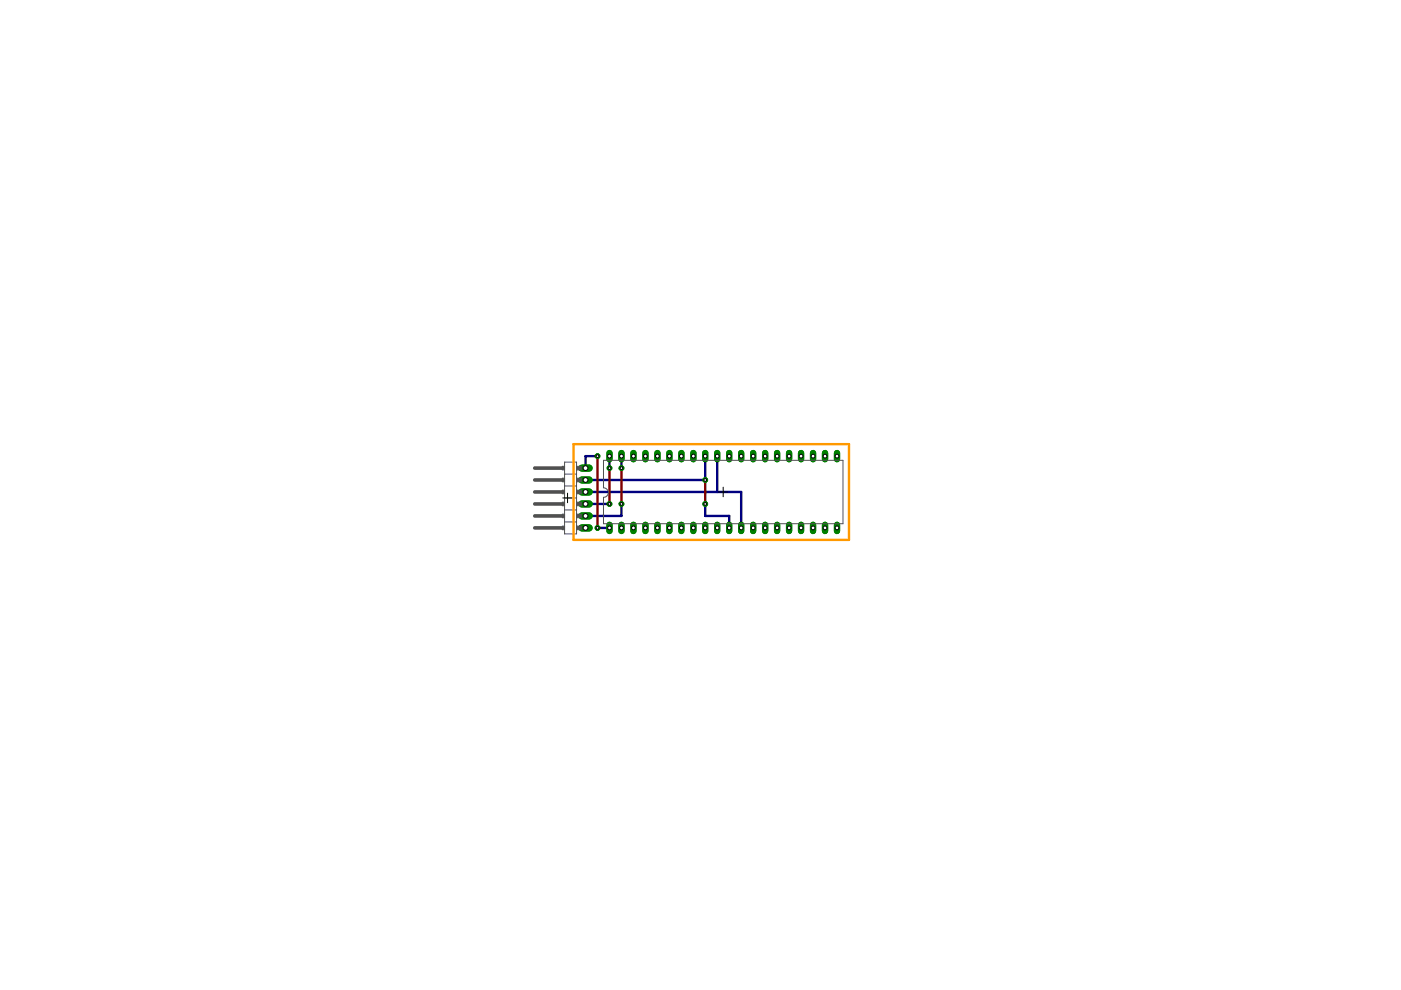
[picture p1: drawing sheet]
<svg xmlns="http://www.w3.org/2000/svg" width="297mm" height="210mm" viewBox="0 0 297 210" stroke-linecap="round" stroke-linejoin="round" font-family="sans-serif">
<path d="M126.7 96.7h-2.6v2.6M129.2 96.7v2.6M131.8 96.7v2.6M149.5 96.7v5.1h-25.4M152.1 96.7v7.6M124.1 106.8h5.1M124.1 104.3h33v7.6M126.7 111.9h2.5M131.8 106.8v2.6h-7.7M149.5 106.8v2.6h5.1v2.5" fill="none" stroke="#000080" stroke-width=".51"/>
<path d="M123.4 111.9h1.5" fill="none" stroke="#008000" stroke-width="1.5"/>
<circle cx="124.1" cy="111.9" r=".51" fill="#fff" stroke="#000" stroke-width=".21"/>
<path d="M123.4 109.4h1.5" fill="none" stroke="#008000" stroke-width="1.5"/>
<circle cx="124.1" cy="109.4" r=".51" fill="#fff" stroke="#000" stroke-width=".21"/>
<path d="M123.4 106.8h1.5" fill="none" stroke="#008000" stroke-width="1.5"/>
<circle cx="124.1" cy="106.8" r=".51" fill="#fff" stroke="#000" stroke-width=".21"/>
<path d="M123.4 104.3h1.5" fill="none" stroke="#008000" stroke-width="1.5"/>
<circle cx="124.1" cy="104.3" r=".51" fill="#fff" stroke="#000" stroke-width=".21"/>
<path d="M123.4 101.8h1.5" fill="none" stroke="#008000" stroke-width="1.5"/>
<circle cx="124.1" cy="101.8" r=".51" fill="#fff" stroke="#000" stroke-width=".21"/>
<path d="M123.4 99.3h1.5" fill="none" stroke="#008000" stroke-width="1.5"/>
<circle cx="124.1" cy="99.3" r=".51" fill="#fff" stroke="#000" stroke-width=".21"/>
<path d="M129.2 111.3v1.3" fill="none" stroke="#008000" stroke-width="1.3"/>
<circle cx="129.2" cy="111.9" r=".4" fill="#fff" stroke="#000" stroke-width=".21"/>
<path d="M131.8 111.3v1.3" fill="none" stroke="#008000" stroke-width="1.3"/>
<circle cx="131.8" cy="111.9" r=".4" fill="#fff" stroke="#000" stroke-width=".21"/>
<path d="M144.5 111.3v1.3" fill="none" stroke="#008000" stroke-width="1.3"/>
<circle cx="144.5" cy="111.9" r=".4" fill="#fff" stroke="#000" stroke-width=".21"/>
<path d="M147 111.3v1.3" fill="none" stroke="#008000" stroke-width="1.3"/>
<circle cx="147" cy="111.9" r=".4" fill="#fff" stroke="#000" stroke-width=".21"/>
<path d="M134.3 111.3v1.3" fill="none" stroke="#008000" stroke-width="1.3"/>
<circle cx="134.3" cy="111.9" r=".4" fill="#fff" stroke="#000" stroke-width=".21"/>
<path d="M136.8 111.3v1.3" fill="none" stroke="#008000" stroke-width="1.3"/>
<circle cx="136.8" cy="111.9" r=".4" fill="#fff" stroke="#000" stroke-width=".21"/>
<path d="M141.9 111.3v1.3" fill="none" stroke="#008000" stroke-width="1.3"/>
<circle cx="141.9" cy="111.9" r=".4" fill="#fff" stroke="#000" stroke-width=".21"/>
<path d="M139.4 111.3v1.3" fill="none" stroke="#008000" stroke-width="1.3"/>
<circle cx="139.4" cy="111.9" r=".4" fill="#fff" stroke="#000" stroke-width=".21"/>
<path d="M149.5 111.3v1.3" fill="none" stroke="#008000" stroke-width="1.3"/>
<circle cx="149.5" cy="111.9" r=".4" fill="#fff" stroke="#000" stroke-width=".21"/>
<path d="M152.1 111.3v1.3" fill="none" stroke="#008000" stroke-width="1.3"/>
<circle cx="152.1" cy="111.9" r=".4" fill="#fff" stroke="#000" stroke-width=".21"/>
<path d="M154.6 111.3v1.3" fill="none" stroke="#008000" stroke-width="1.3"/>
<circle cx="154.6" cy="111.9" r=".4" fill="#fff" stroke="#000" stroke-width=".21"/>
<path d="M157.1 111.3v1.3" fill="none" stroke="#008000" stroke-width="1.3"/>
<circle cx="157.1" cy="111.9" r=".4" fill="#fff" stroke="#000" stroke-width=".21"/>
<path d="M159.7 111.3v1.3" fill="none" stroke="#008000" stroke-width="1.3"/>
<circle cx="159.7" cy="111.9" r=".4" fill="#fff" stroke="#000" stroke-width=".21"/>
<path d="M162.2 111.3v1.3" fill="none" stroke="#008000" stroke-width="1.3"/>
<circle cx="162.2" cy="111.9" r=".4" fill="#fff" stroke="#000" stroke-width=".21"/>
<path d="M164.8 111.3v1.3" fill="none" stroke="#008000" stroke-width="1.3"/>
<circle cx="164.8" cy="111.9" r=".4" fill="#fff" stroke="#000" stroke-width=".21"/>
<path d="M167.3 111.3v1.3" fill="none" stroke="#008000" stroke-width="1.3"/>
<circle cx="167.3" cy="111.9" r=".4" fill="#fff" stroke="#000" stroke-width=".21"/>
<path d="M169.8 111.3v1.3" fill="none" stroke="#008000" stroke-width="1.3"/>
<circle cx="169.8" cy="111.9" r=".4" fill="#fff" stroke="#000" stroke-width=".21"/>
<path d="M172.4 111.3v1.3" fill="none" stroke="#008000" stroke-width="1.3"/>
<circle cx="172.4" cy="111.9" r=".4" fill="#fff" stroke="#000" stroke-width=".21"/>
<path d="M174.9 111.3v1.3" fill="none" stroke="#008000" stroke-width="1.3"/>
<circle cx="174.9" cy="111.9" r=".4" fill="#fff" stroke="#000" stroke-width=".21"/>
<path d="M177.5 111.3v1.3" fill="none" stroke="#008000" stroke-width="1.3"/>
<circle cx="177.5" cy="111.9" r=".4" fill="#fff" stroke="#000" stroke-width=".21"/>
<path d="M177.5 96.1v1.3" fill="none" stroke="#008000" stroke-width="1.3"/>
<circle cx="177.5" cy="96.7" r=".4" fill="#fff" stroke="#000" stroke-width=".21"/>
<path d="M174.9 96.1v1.3" fill="none" stroke="#008000" stroke-width="1.3"/>
<circle cx="174.9" cy="96.7" r=".4" fill="#fff" stroke="#000" stroke-width=".21"/>
<path d="M172.4 96.1v1.3" fill="none" stroke="#008000" stroke-width="1.3"/>
<circle cx="172.4" cy="96.7" r=".4" fill="#fff" stroke="#000" stroke-width=".21"/>
<path d="M169.8 96.1v1.3" fill="none" stroke="#008000" stroke-width="1.3"/>
<circle cx="169.8" cy="96.7" r=".4" fill="#fff" stroke="#000" stroke-width=".21"/>
<path d="M167.3 96.1v1.3" fill="none" stroke="#008000" stroke-width="1.3"/>
<circle cx="167.3" cy="96.7" r=".4" fill="#fff" stroke="#000" stroke-width=".21"/>
<path d="M164.8 96.1v1.3" fill="none" stroke="#008000" stroke-width="1.3"/>
<circle cx="164.8" cy="96.7" r=".4" fill="#fff" stroke="#000" stroke-width=".21"/>
<path d="M162.2 96.1v1.3" fill="none" stroke="#008000" stroke-width="1.3"/>
<circle cx="162.2" cy="96.7" r=".4" fill="#fff" stroke="#000" stroke-width=".21"/>
<path d="M159.7 96.1v1.3" fill="none" stroke="#008000" stroke-width="1.3"/>
<circle cx="159.7" cy="96.7" r=".4" fill="#fff" stroke="#000" stroke-width=".21"/>
<path d="M157.1 96.1v1.3" fill="none" stroke="#008000" stroke-width="1.3"/>
<circle cx="157.1" cy="96.7" r=".4" fill="#fff" stroke="#000" stroke-width=".21"/>
<path d="M154.6 96.1v1.3" fill="none" stroke="#008000" stroke-width="1.3"/>
<circle cx="154.6" cy="96.7" r=".4" fill="#fff" stroke="#000" stroke-width=".21"/>
<path d="M152.1 96.1v1.3" fill="none" stroke="#008000" stroke-width="1.3"/>
<circle cx="152.1" cy="96.7" r=".4" fill="#fff" stroke="#000" stroke-width=".21"/>
<path d="M149.5 96.1v1.3" fill="none" stroke="#008000" stroke-width="1.3"/>
<circle cx="149.5" cy="96.7" r=".4" fill="#fff" stroke="#000" stroke-width=".21"/>
<path d="M147 96.1v1.3" fill="none" stroke="#008000" stroke-width="1.3"/>
<circle cx="147" cy="96.7" r=".4" fill="#fff" stroke="#000" stroke-width=".21"/>
<path d="M144.5 96.1v1.3" fill="none" stroke="#008000" stroke-width="1.3"/>
<circle cx="144.5" cy="96.7" r=".4" fill="#fff" stroke="#000" stroke-width=".21"/>
<path d="M141.9 96.1v1.3" fill="none" stroke="#008000" stroke-width="1.3"/>
<circle cx="141.9" cy="96.7" r=".4" fill="#fff" stroke="#000" stroke-width=".21"/>
<path d="M139.4 96.1v1.3" fill="none" stroke="#008000" stroke-width="1.3"/>
<circle cx="139.4" cy="96.7" r=".4" fill="#fff" stroke="#000" stroke-width=".21"/>
<path d="M136.8 96.1v1.3" fill="none" stroke="#008000" stroke-width="1.3"/>
<circle cx="136.8" cy="96.7" r=".4" fill="#fff" stroke="#000" stroke-width=".21"/>
<path d="M134.3 96.1v1.3" fill="none" stroke="#008000" stroke-width="1.3"/>
<circle cx="134.3" cy="96.7" r=".4" fill="#fff" stroke="#000" stroke-width=".21"/>
<path d="M131.8 96.1v1.3" fill="none" stroke="#008000" stroke-width="1.3"/>
<circle cx="131.8" cy="96.7" r=".4" fill="#fff" stroke="#000" stroke-width=".21"/>
<path d="M129.2 96.1v1.3" fill="none" stroke="#008000" stroke-width="1.3"/>
<circle cx="129.2" cy="96.7" r=".4" fill="#fff" stroke="#000" stroke-width=".21"/>
<circle cx="126.7" cy="96.7" r=".51" fill="#008000" stroke="#008000" stroke-width=".21"/>
<circle cx="126.7" cy="96.7" r=".3" fill="#fff" stroke="#000" stroke-width=".21"/>
<circle cx="126.7" cy="111.9" r=".51" fill="#008000" stroke="#008000" stroke-width=".21"/>
<circle cx="126.7" cy="111.9" r=".3" fill="#fff" stroke="#000" stroke-width=".21"/>
<circle cx="131.8" cy="106.8" r=".51" fill="#008000" stroke="#008000" stroke-width=".21"/>
<circle cx="131.8" cy="106.8" r=".3" fill="#fff" stroke="#000" stroke-width=".21"/>
<circle cx="131.8" cy="99.3" r=".51" fill="#008000" stroke="#008000" stroke-width=".21"/>
<circle cx="131.8" cy="99.3" r=".3" fill="#fff" stroke="#000" stroke-width=".21"/>
<circle cx="129.2" cy="106.8" r=".51" fill="#008000" stroke="#008000" stroke-width=".21"/>
<circle cx="129.2" cy="106.8" r=".3" fill="#fff" stroke="#000" stroke-width=".21"/>
<circle cx="129.2" cy="99.3" r=".51" fill="#008000" stroke="#008000" stroke-width=".21"/>
<circle cx="129.2" cy="99.3" r=".3" fill="#fff" stroke="#000" stroke-width=".21"/>
<circle cx="149.5" cy="106.8" r=".51" fill="#008000" stroke="#008000" stroke-width=".21"/>
<circle cx="149.5" cy="106.8" r=".3" fill="#fff" stroke="#000" stroke-width=".21"/>
<circle cx="149.5" cy="101.8" r=".51" fill="#008000" stroke="#008000" stroke-width=".21"/>
<circle cx="149.5" cy="101.8" r=".3" fill="#fff" stroke="#000" stroke-width=".21"/>
<path d="M126.7 96.7v15.2M129.2 99.3v7.5M131.8 99.3v7.5M149.5 101.8v5" fill="none" stroke="#800000" stroke-width=".51"/>
<path d="M123.4 111.9h1.5" fill="none" stroke="#008000" stroke-width="1.5"/>
<circle cx="124.1" cy="111.9" r=".51" fill="#fff" stroke="#000" stroke-width=".21"/>
<path d="M123.4 109.4h1.5" fill="none" stroke="#008000" stroke-width="1.5"/>
<circle cx="124.1" cy="109.4" r=".51" fill="#fff" stroke="#000" stroke-width=".21"/>
<path d="M123.4 106.8h1.5" fill="none" stroke="#008000" stroke-width="1.5"/>
<circle cx="124.1" cy="106.8" r=".51" fill="#fff" stroke="#000" stroke-width=".21"/>
<path d="M123.4 104.3h1.5" fill="none" stroke="#008000" stroke-width="1.5"/>
<circle cx="124.1" cy="104.3" r=".51" fill="#fff" stroke="#000" stroke-width=".21"/>
<path d="M123.4 101.8h1.5" fill="none" stroke="#008000" stroke-width="1.5"/>
<circle cx="124.1" cy="101.8" r=".51" fill="#fff" stroke="#000" stroke-width=".21"/>
<path d="M123.4 99.3h1.5" fill="none" stroke="#008000" stroke-width="1.5"/>
<circle cx="124.1" cy="99.3" r=".51" fill="#fff" stroke="#000" stroke-width=".21"/>
<path d="M129.2 111.3v1.3" fill="none" stroke="#008000" stroke-width="1.3"/>
<circle cx="129.2" cy="111.9" r=".4" fill="#fff" stroke="#000" stroke-width=".21"/>
<path d="M131.8 111.3v1.3" fill="none" stroke="#008000" stroke-width="1.3"/>
<circle cx="131.8" cy="111.9" r=".4" fill="#fff" stroke="#000" stroke-width=".21"/>
<path d="M144.5 111.3v1.3" fill="none" stroke="#008000" stroke-width="1.3"/>
<circle cx="144.5" cy="111.9" r=".4" fill="#fff" stroke="#000" stroke-width=".21"/>
<path d="M147 111.3v1.3" fill="none" stroke="#008000" stroke-width="1.3"/>
<circle cx="147" cy="111.9" r=".4" fill="#fff" stroke="#000" stroke-width=".21"/>
<path d="M134.3 111.3v1.3" fill="none" stroke="#008000" stroke-width="1.3"/>
<circle cx="134.3" cy="111.9" r=".4" fill="#fff" stroke="#000" stroke-width=".21"/>
<path d="M136.8 111.3v1.3" fill="none" stroke="#008000" stroke-width="1.3"/>
<circle cx="136.8" cy="111.9" r=".4" fill="#fff" stroke="#000" stroke-width=".21"/>
<path d="M141.9 111.3v1.3" fill="none" stroke="#008000" stroke-width="1.3"/>
<circle cx="141.9" cy="111.9" r=".4" fill="#fff" stroke="#000" stroke-width=".21"/>
<path d="M139.4 111.3v1.3" fill="none" stroke="#008000" stroke-width="1.3"/>
<circle cx="139.4" cy="111.9" r=".4" fill="#fff" stroke="#000" stroke-width=".21"/>
<path d="M149.5 111.3v1.3" fill="none" stroke="#008000" stroke-width="1.3"/>
<circle cx="149.5" cy="111.9" r=".4" fill="#fff" stroke="#000" stroke-width=".21"/>
<path d="M152.1 111.3v1.3" fill="none" stroke="#008000" stroke-width="1.3"/>
<circle cx="152.1" cy="111.9" r=".4" fill="#fff" stroke="#000" stroke-width=".21"/>
<path d="M154.6 111.3v1.3" fill="none" stroke="#008000" stroke-width="1.3"/>
<circle cx="154.6" cy="111.9" r=".4" fill="#fff" stroke="#000" stroke-width=".21"/>
<path d="M157.1 111.3v1.3" fill="none" stroke="#008000" stroke-width="1.3"/>
<circle cx="157.1" cy="111.9" r=".4" fill="#fff" stroke="#000" stroke-width=".21"/>
<path d="M159.7 111.3v1.3" fill="none" stroke="#008000" stroke-width="1.3"/>
<circle cx="159.7" cy="111.9" r=".4" fill="#fff" stroke="#000" stroke-width=".21"/>
<path d="M162.2 111.3v1.3" fill="none" stroke="#008000" stroke-width="1.3"/>
<circle cx="162.2" cy="111.9" r=".4" fill="#fff" stroke="#000" stroke-width=".21"/>
<path d="M164.8 111.3v1.3" fill="none" stroke="#008000" stroke-width="1.3"/>
<circle cx="164.8" cy="111.9" r=".4" fill="#fff" stroke="#000" stroke-width=".21"/>
<path d="M167.3 111.3v1.3" fill="none" stroke="#008000" stroke-width="1.3"/>
<circle cx="167.3" cy="111.9" r=".4" fill="#fff" stroke="#000" stroke-width=".21"/>
<path d="M169.8 111.3v1.3" fill="none" stroke="#008000" stroke-width="1.3"/>
<circle cx="169.8" cy="111.9" r=".4" fill="#fff" stroke="#000" stroke-width=".21"/>
<path d="M172.4 111.3v1.3" fill="none" stroke="#008000" stroke-width="1.3"/>
<circle cx="172.4" cy="111.9" r=".4" fill="#fff" stroke="#000" stroke-width=".21"/>
<path d="M174.9 111.3v1.3" fill="none" stroke="#008000" stroke-width="1.3"/>
<circle cx="174.9" cy="111.9" r=".4" fill="#fff" stroke="#000" stroke-width=".21"/>
<path d="M177.5 111.3v1.3" fill="none" stroke="#008000" stroke-width="1.3"/>
<circle cx="177.5" cy="111.9" r=".4" fill="#fff" stroke="#000" stroke-width=".21"/>
<path d="M177.5 96.1v1.3" fill="none" stroke="#008000" stroke-width="1.3"/>
<circle cx="177.5" cy="96.7" r=".4" fill="#fff" stroke="#000" stroke-width=".21"/>
<path d="M174.9 96.1v1.3" fill="none" stroke="#008000" stroke-width="1.3"/>
<circle cx="174.9" cy="96.7" r=".4" fill="#fff" stroke="#000" stroke-width=".21"/>
<path d="M172.4 96.1v1.3" fill="none" stroke="#008000" stroke-width="1.3"/>
<circle cx="172.4" cy="96.7" r=".4" fill="#fff" stroke="#000" stroke-width=".21"/>
<path d="M169.8 96.1v1.3" fill="none" stroke="#008000" stroke-width="1.3"/>
<circle cx="169.8" cy="96.7" r=".4" fill="#fff" stroke="#000" stroke-width=".21"/>
<path d="M167.3 96.1v1.3" fill="none" stroke="#008000" stroke-width="1.3"/>
<circle cx="167.3" cy="96.7" r=".4" fill="#fff" stroke="#000" stroke-width=".21"/>
<path d="M164.8 96.1v1.3" fill="none" stroke="#008000" stroke-width="1.3"/>
<circle cx="164.8" cy="96.7" r=".4" fill="#fff" stroke="#000" stroke-width=".21"/>
<path d="M162.2 96.1v1.3" fill="none" stroke="#008000" stroke-width="1.3"/>
<circle cx="162.2" cy="96.7" r=".4" fill="#fff" stroke="#000" stroke-width=".21"/>
<path d="M159.7 96.1v1.3" fill="none" stroke="#008000" stroke-width="1.3"/>
<circle cx="159.7" cy="96.7" r=".4" fill="#fff" stroke="#000" stroke-width=".21"/>
<path d="M157.1 96.1v1.3" fill="none" stroke="#008000" stroke-width="1.3"/>
<circle cx="157.1" cy="96.7" r=".4" fill="#fff" stroke="#000" stroke-width=".21"/>
<path d="M154.6 96.1v1.3" fill="none" stroke="#008000" stroke-width="1.3"/>
<circle cx="154.6" cy="96.7" r=".4" fill="#fff" stroke="#000" stroke-width=".21"/>
<path d="M152.1 96.1v1.3" fill="none" stroke="#008000" stroke-width="1.3"/>
<circle cx="152.1" cy="96.7" r=".4" fill="#fff" stroke="#000" stroke-width=".21"/>
<path d="M149.5 96.1v1.3" fill="none" stroke="#008000" stroke-width="1.3"/>
<circle cx="149.5" cy="96.7" r=".4" fill="#fff" stroke="#000" stroke-width=".21"/>
<path d="M147 96.1v1.3" fill="none" stroke="#008000" stroke-width="1.3"/>
<circle cx="147" cy="96.7" r=".4" fill="#fff" stroke="#000" stroke-width=".21"/>
<path d="M144.5 96.1v1.3" fill="none" stroke="#008000" stroke-width="1.3"/>
<circle cx="144.5" cy="96.7" r=".4" fill="#fff" stroke="#000" stroke-width=".21"/>
<path d="M141.9 96.1v1.3" fill="none" stroke="#008000" stroke-width="1.3"/>
<circle cx="141.9" cy="96.7" r=".4" fill="#fff" stroke="#000" stroke-width=".21"/>
<path d="M139.4 96.1v1.3" fill="none" stroke="#008000" stroke-width="1.3"/>
<circle cx="139.4" cy="96.7" r=".4" fill="#fff" stroke="#000" stroke-width=".21"/>
<path d="M136.8 96.1v1.3" fill="none" stroke="#008000" stroke-width="1.3"/>
<circle cx="136.8" cy="96.7" r=".4" fill="#fff" stroke="#000" stroke-width=".21"/>
<path d="M134.3 96.1v1.3" fill="none" stroke="#008000" stroke-width="1.3"/>
<circle cx="134.3" cy="96.7" r=".4" fill="#fff" stroke="#000" stroke-width=".21"/>
<path d="M131.8 96.1v1.3" fill="none" stroke="#008000" stroke-width="1.3"/>
<circle cx="131.8" cy="96.7" r=".4" fill="#fff" stroke="#000" stroke-width=".21"/>
<path d="M129.2 96.1v1.3" fill="none" stroke="#008000" stroke-width="1.3"/>
<circle cx="129.2" cy="96.7" r=".4" fill="#fff" stroke="#000" stroke-width=".21"/>
<circle cx="126.7" cy="96.7" r=".51" fill="#008000" stroke="#008000" stroke-width=".21"/>
<circle cx="126.7" cy="96.7" r=".3" fill="#fff" stroke="#000" stroke-width=".21"/>
<circle cx="126.7" cy="111.9" r=".51" fill="#008000" stroke="#008000" stroke-width=".21"/>
<circle cx="126.7" cy="111.9" r=".3" fill="#fff" stroke="#000" stroke-width=".21"/>
<circle cx="131.8" cy="106.8" r=".51" fill="#008000" stroke="#008000" stroke-width=".21"/>
<circle cx="131.8" cy="106.8" r=".3" fill="#fff" stroke="#000" stroke-width=".21"/>
<circle cx="131.8" cy="99.3" r=".51" fill="#008000" stroke="#008000" stroke-width=".21"/>
<circle cx="131.8" cy="99.3" r=".3" fill="#fff" stroke="#000" stroke-width=".21"/>
<circle cx="129.2" cy="106.8" r=".51" fill="#008000" stroke="#008000" stroke-width=".21"/>
<circle cx="129.2" cy="106.8" r=".3" fill="#fff" stroke="#000" stroke-width=".21"/>
<circle cx="129.2" cy="99.3" r=".51" fill="#008000" stroke="#008000" stroke-width=".21"/>
<circle cx="129.2" cy="99.3" r=".3" fill="#fff" stroke="#000" stroke-width=".21"/>
<circle cx="149.5" cy="106.8" r=".51" fill="#008000" stroke="#008000" stroke-width=".21"/>
<circle cx="149.5" cy="106.8" r=".3" fill="#fff" stroke="#000" stroke-width=".21"/>
<circle cx="149.5" cy="101.8" r=".51" fill="#008000" stroke="#008000" stroke-width=".21"/>
<circle cx="149.5" cy="101.8" r=".3" fill="#fff" stroke="#000" stroke-width=".21"/>
<path d="M119.7 98h2.5v15.2h-2.5zM128 97.6h50.7v13.4h-50.7v-5.5a1.02 1.02 0 0 0 1-1.1 1.02 1.02 0 0 0-1-1zM119.7 110.7h2.5M119.7 108.1h2.5M119.7 105.6h2.5M119.7 103h2.5M119.7 100.5h2.5" fill="none" stroke="#505050" stroke-width=".21"/>
<path d="M113.4 99.3h5.7M113.4 111.9h5.7M113.4 109.4h5.7M113.4 106.8h5.7M113.4 104.3h5.7M113.4 101.8h5.7" fill="none" stroke="#505050" stroke-width=".76"/>
<g fill="#505050" stroke="#505050" stroke-width=".21">
<path d="M119.2 111.5h.5v.8h-.5z"/>
<path d="M119.2 109h.5v.8h-.5z"/>
<path d="M119.2 106.5h.5v.7h-.5z"/>
<path d="M119.2 103.9h.5v.8h-.5z"/>
<path d="M119.2 101.4h.5v.8h-.5z"/>
<path d="M119.2 98.9h.5v.7h-.5z"/>
<path d="M122.2 111.5h1.1v.8h-1.1z"/>
<path d="M122.2 109h1.1v.8h-1.1z"/>
<path d="M122.2 106.5h1.1v.7h-1.1z"/>
<path d="M122.2 103.9h1.1v.8h-1.1z"/>
<path d="M122.2 101.4h1.1v.8h-1.1z"/>
<path d="M122.2 98.9h1.1v.7h-1.1z"/>
</g>
<path d="M119.3 105.6h2M120.3 104.6v2M152.3 104.3h2M153.3 103.3v2" fill="none" stroke="#000" stroke-width=".21"/>
<path d="M121.6 94.2h58.4v20.3h-58.4z" fill="none" stroke="#f90" stroke-width=".51"/>
</svg>
